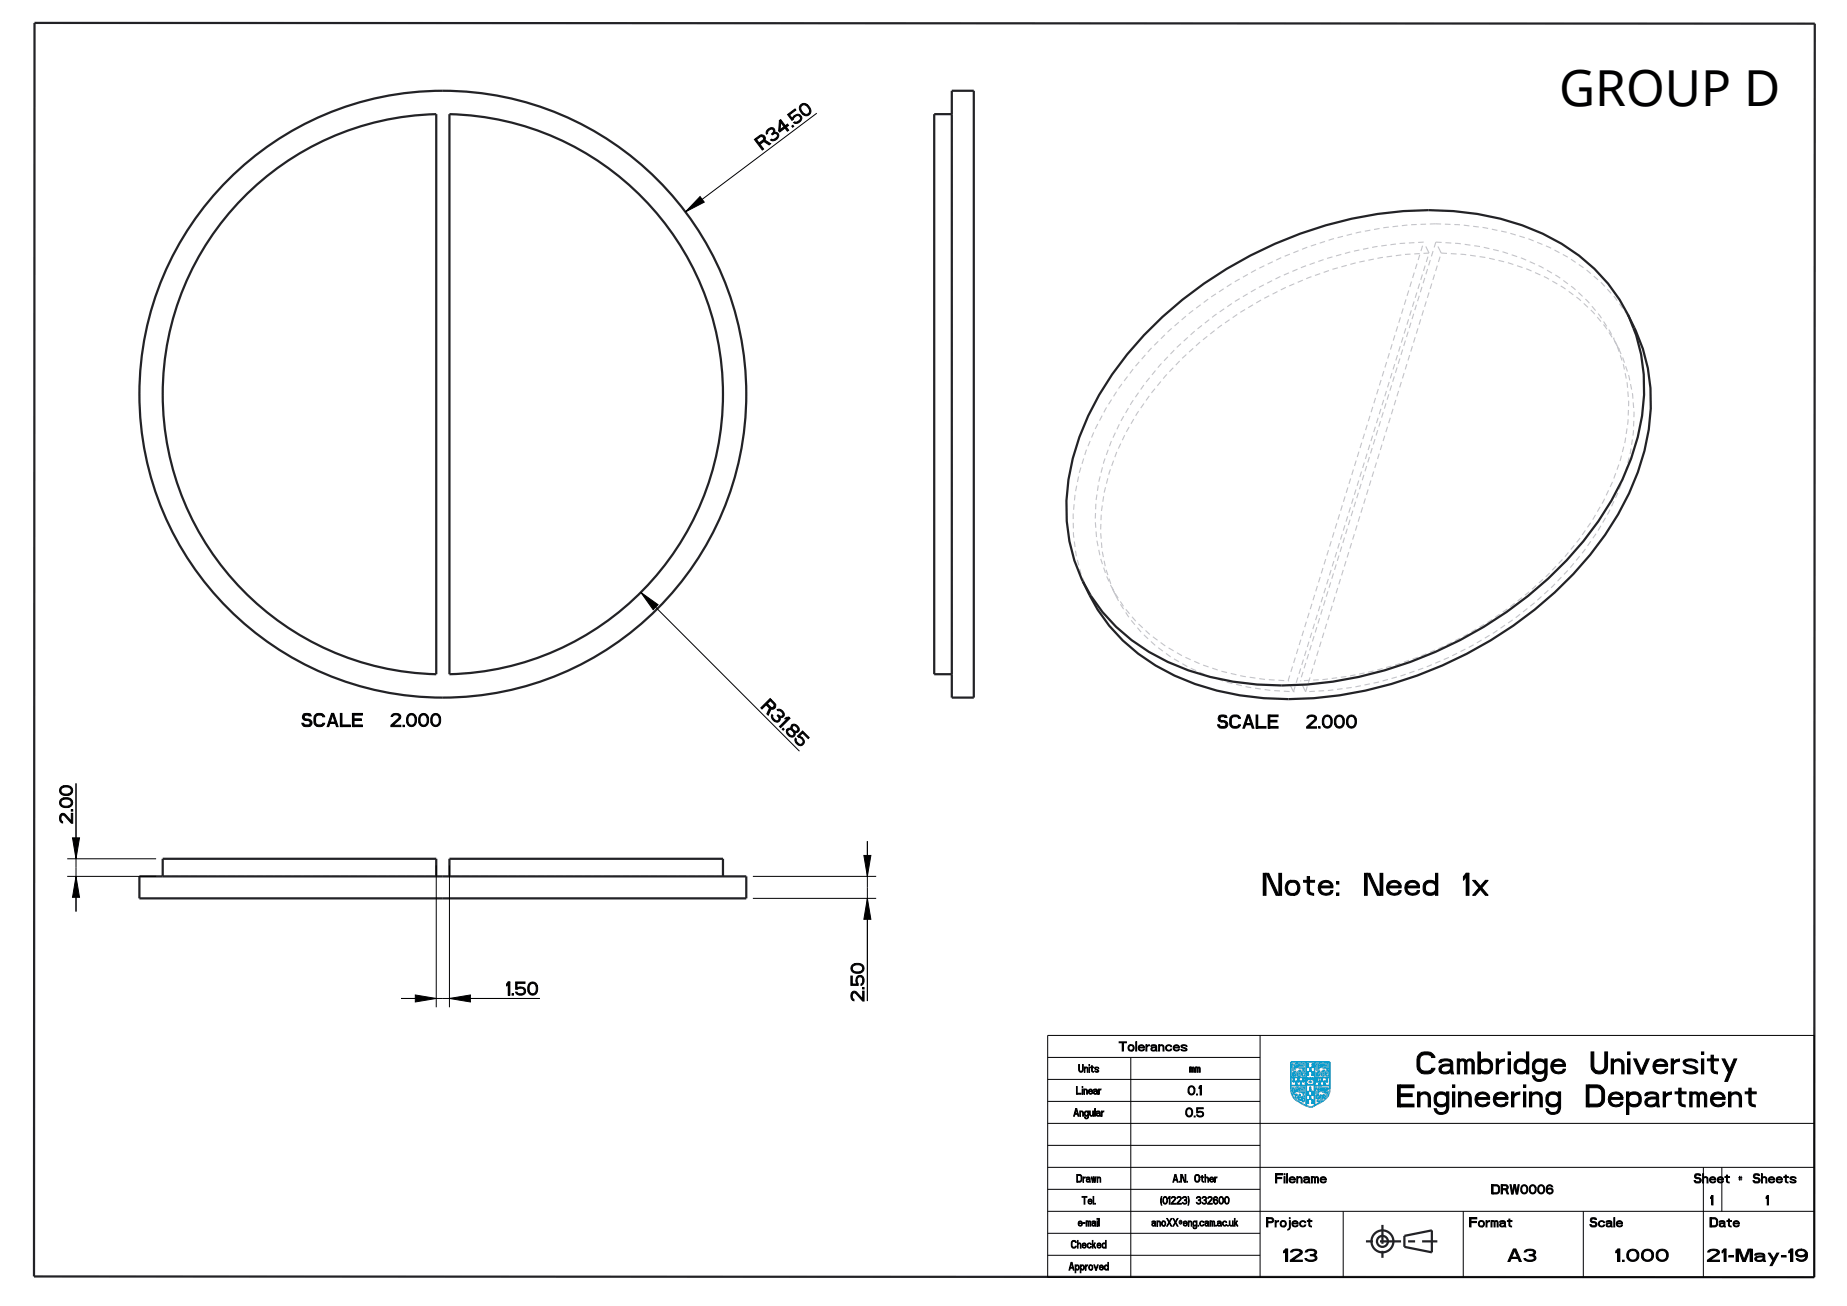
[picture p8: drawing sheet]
<svg xmlns="http://www.w3.org/2000/svg" width="420mm" height="297mm" viewBox="0 0 420 297" stroke-linecap="round" stroke-linejoin="round" font-family="sans-serif">
<defs><g id="words">
<text font-size="11.3" x="354.5" y="24.1">GROUP D</text>
<g font-size="6.5">
<text x="287.3" y="203.6">Note: Need 1x</text>
<text x="320" y="244.2">Cambridge University</text>
<text x="316.1" y="251.7">Engineering Department</text>
</g>
<g font-size="3.9">
<text x="173.3" y="34.1" transform="rotate(-37 173.3 34.1)">R34.50</text>
<text x="173" y="161" transform="rotate(45 173 161)">R31.85</text>
<text x="72.5" y="165.2">SCALE</text>
<text x="89" y="165.2">2.000</text>
<text x="280.7" y="165.6">SCALE</text>
<text x="297.2" y="165.6">2.000</text>
<text x="16.5" y="187.2" transform="rotate(-90 16.5 187.2)">2.00</text>
<text x="115.2" y="226.3">1.50</text>
<text x="196.5" y="227.7" transform="rotate(-90 196.5 227.7)">2.50</text>
</g>
<g font-size="3.6">
<text x="291.7" y="286.9">123</text>
<text x="343.5" y="286.9">A3</text>
<text x="366.6" y="286.9">1.000</text>
<text x="387.2" y="286.9">21-May-19</text>
</g>
<g font-size="2.7">
<text x="254.2" y="239">Tolerances</text>
<text x="269.4" y="249">0.1</text>
<text x="269.4" y="254">0.5</text>
<text x="289.4" y="269">Filename</text>
<text x="385.3" y="269">Sheet</text>
<text x="395.5" y="269"># Sheets</text>
<text x="340.7" y="271.5">DRW0006</text>
<text x="388.6" y="274">1</text>
<text x="401.2" y="274">1</text>
<text x="288" y="279">Project</text>
<text x="334.2" y="279">Format</text>
<text x="361.5" y="279">Scale</text>
<text x="388.8" y="279">Date</text>
</g>
<g font-size="2.3">
<text x="245" y="243.8">Units</text>
<text x="270.7" y="243.8">mm</text>
<text x="244.4" y="248.8">Linear</text>
<text x="243.9" y="253.8">Angular</text>
<text x="245" y="268.8">Drawn</text>
<text x="266.4" y="268.8">A.N. Other</text>
<text x="245.5" y="273.8">Tel.</text>
<text x="264.2" y="273.8">(01223) 332600</text>
<text x="244.4" y="278.8">e-mail</text>
<text x="262.3" y="278.8">anoXX@eng.cam.ac.uk</text>
<text x="243.9" y="283.8">Checked</text>
<text x="243.3" y="288.8">Approved</text>
</g>
</g></defs>
<path d="M310.6 282.3h16.2M314.4 286v-7.4" fill="none" stroke="#222226" stroke-width=".51" stroke-dasharray="1.6 1.6 4.8 1.6" stroke-linecap="butt"/>
<g fill="none" stroke="#222226" stroke-width=".51">
<path d="M7.9 5.2l404.8 .2-.1 285.1-404.9-.2zM102.2 26a63.7 63.7 0 0 1 62.2 63.6 63.7 63.7 0 0 1-62.2 63.7zM216.4 20.6h5v138h-5zM216.4 26h-4v127.3h4M55.1 45.1a63.5 63.5 0 0 1 44.1-19.1v127.3a63.7 63.7 0 0 1-57.5-39.6 63.7 63.7 0 0 1 13.4-68.6zM370.1 71.4a40.3 40.3 0 0 1 3.8 31.1 65.4 65.4 0 0 1-16.1 28.1 92.2 92.2 0 0 1-64.8 28.4 58.5 58.5 0 0 1-30.2-7.7 39.6 39.6 0 0 1-16.6-19.1M370.1 71.4a39.7 39.7 0 0 0-19.3-18.3 63.7 63.7 0 0 0-31.7-5.1 92.3 92.3 0 0 0-62.8 32.6 60.1 60.1 0 0 0-13.3 28.5 38.7 38.7 0 0 0 3.2 23.1M370.1 71.4a39.5 39.5 0 0 1 2.3 28 65.3 65.3 0 0 1-16.2 28.1 92.2 92.2 0 0 1-64.7 28.4 58.5 58.5 0 0 1-30.3-7.7 38.2 38.2 0 0 1-15-16M31.7 199.3h138v5h-138zM37 199.3v-4h62.2v4M102.2 199.3v-4h62.2v4M319.4 281.1l6.2-1.3v5l-6.2-1.3z"/>
<circle cx="100.7" cy="89.6" r="69"/>
<circle cx="314.4" cy="282.3" r="1.25"/>
<circle cx="314.4" cy="282.3" r="2.5"/>
</g>
<g fill="none" stroke="#09c" stroke-width=".38">
<path d="M293.5 246.9h3.5v4.6M293.7 242.4v.1M293.7 242.5h.1M293.7 242.5l.5 1.3M293.8 242.4h-.1M293.9 242v-.1l.2 .2M293.9 242v.3l-.1 .1M293.9 242h.1M293.9 244.2h.1M293.9 244.1h.1M293.9 244.1v.1M293.9 244.7h.1"/>
<path d="M293.9 247.5l-.1 .3 .4 1 .2 .2 .3-.2 .3 .2-.1 .2-.3-.1v.5l.4 .1 .6-.9 .1 .9h-.4l-.1 .4a.56 .56 0 0 0 .7-.1 .56 .56 0 0 0 .1-.7l.3 .4-.3 .6h.2l.1 .3 .2-.3a1.04 1.04 0 0 0-.1-1.3M293.9 247.4v.1M293.9 244.6h.1M293.9 244.6v.1M293.9 244.5v.1M293.9 244.5h.1M293.9 245.9h.5h-.4M294 244.1h-.1M294 244.4l-.1 .1M294 244.1h.2M294 244h.1M294 244v.1"/>
<path d="M294 244.2l.1 .1M294 244.2h.1M294 247.4h-.1M294 247.4h.1M294 244.4h.1M294 244.7h.1M294 247.4l.2 .2M294.1 244.3h.1M294.1 244.3l-.1 .1M294.1 245.7h.2M294.1 244h.1M294.1 244.7h-.1"/>
<path d="M294.1 244.7h.1M294.1 242.1h.1M294.1 242.1l.1 .2M294.2 244l.1 .1M294.2 244.1h.1M294.2 244.6l-.2 .1M294.2 245.2v.9M294.2 247.6h.1M294.2 244.6h.1M294.2 247.6l.1 .2M294.2 243.8h.1M294.2 244.6l-.1 .1"/>
<path d="M294.2 242.3l.1 .1M294.3 243h.1M294.3 244.1h.1M294.3 242.4h.1M294.3 243l.2 .2M294.3 244.6h-.1M294.3 245.7h-.2M294.3 247.8h.1M294.3 242.4v.1M294.3 247.8v.1M294.3 242.8v.2M294.3 244.6h.1"/>
<path d="M294.3 244.5v.1M294.3 242.5h.1M294.3 242.8h.1M294.3 244.5l.1 .1M294.3 244.5h.1M294.3 247.9h.1M294.4 244.6h.1M294.4 242.5v.2M294.4 242.7l-.1 .1M294.4 243.8h-.1M294.4 242.7h.1M294.4 244.6v.1"/>
<path d="M294.4 247.9v.2M294.4 245.8h-.4M294.4 244.1h-.1M294.4 247.6v.2a.38 .38 0 0 1 0 .7v-.3M294.4 248.1v.1M294.4 247.6h.1M294.4 244.7h.1M294.5 247.5l-.1 .1M294.5 243.7l-.2 .1M294.5 244.7h.1M294.5 244l-.2 .1M294.5 243.2h.1"/>
<path d="M294.5 244h.1M294.5 243.6v.1M294.5 247.5h.1M294.5 246.6h.5h-.5M294.6 244.6v.1M294.6 244.7h-.1M294.6 244.6h-.1M294.6 244.6h.1M294.6 243.6h-.1M294.6 242l-.3 .2 .3 .4-.1 .6M294.6 241.9h.1M294.6 244.5v.1"/>
<path d="M294.6 243.6h.1M294.6 244.5h.1M294.6 241.9v.1M294.6 244.4v.1M294.6 241.8l.1 .1M294.6 241.8v.1M294.6 246.5h.3M294.6 244.4h.1M294.6 243.5l.1 .1M294.7 243.6l-.2 .4M294.7 244.3l-.1 .1M294.7 242.2l.2 .2z"/>
<path d="M294.7 242.2h.1M294.7 244.3h.1M294.7 247.3l-.2 .2M294.7 247.6l.2 .2zM294.7 247.6h.1M294.8 245.9v.9M294.8 247.3h-.1M294.8 241.8l.3 .1M294.8 241.8h.1M294.8 244.2l-.1 .1M294.8 247.3h.1M294.8 242.5h.2v.3h-.2z"/>
<path d="M294.8 247.3h.3M294.8 244.1v.1M294.8 248l.3-.1-.1 .4h-.1zM294.9 246.4h-.2M294.9 244.1h-.1M294.9 244.1h.1M295 246.5h-.4M295 244.6h.1M295 242.2l.1-.1-.1 .3zM295 245.9h.5h-.5M295 247.7l.1-.1-.1 .3zM295 244.3h.1"/>
<path d="M295 244.2h.1M295 244.2v.1M295.1 244.2h.2M295.1 244.2h-.1M295.1 241.9h.1M295.1 247.3h.1M295.1 244.3h.1M295.1 244.3l-.1 .3M295.1 245.7h.3M295.2 241.9h.1M295.2 245.7h.2M295.2 241.9l.2 .5"/>
<path d="M295.2 247.6h-.1M295.2 247.3l.2 .2M295.2 245.2v.9M295.2 243.6l-.3 .5M295.3 245.2v.9M295.3 243.6h-.1M295.3 244.2h.1M295.3 242.4l-.1 .2 .2 .3 .7 .1M295.3 245.7h-.1M295.4 242.4h-.1M295.4 247.5h.1M295.4 247.9l-.1 .1a.81 .81 0 0 0 1 .5h.1"/>
<path d="M295.4 244.2h.1M295.4 247.8v.1M295.4 247.5v.1M295.4 244.2v.1M295.4 247.6v.2M295.4 244.3h.1M295.4 245.8h-.3M295.5 243.6h.1M295.5 247.6l.1 .4 .8 .4M295.5 242a.95 .95 0 0 0 .9 1M295.5 243.6l.1 .4M295.5 242h.1"/>
<path d="M295.5 243.5v.1M295.6 244v.1M295.6 243.5h-.1M295.6 244.1l-.1 .2M295.6 246.6l.5-.1-.5 .1M295.6 243.4l-.3 .2M295.6 243.4h.1M295.6 243.4v.1M295.6 246.5h.4h-.4M295.7 246.4h.3M295.7 243.4v.1M295.7 242.2l.6 .3"/>
<path d="M295.7 243.5h.1M295.7 242.2h.1M295.7 242.1v.1M295.7 246.4h.2M295.8 242.1h-.1M295.8 243.5v.1M295.8 247.6v.2l.3 .1a.58 .58 0 0 1 .6 .8M295.8 247.6h.1M295.8 247.6l.6 .2M295.8 245.8v1M295.9 243.8l.1 .2M295.9 243.7v.1"/>
<path d="M295.9 243.7h.1M295.9 243.7l.3 .2M295.9 246.3l-.1 .1M295.9 244.2l-.2 .4a.22 .22 0 0 1-.2 .2 .22 .22 0 0 1-.3-.2h-.2M296 244.2h-.1M296 244v.1M296 244.1v.1M296 244.1h.1M296 244.2l.1 .2M296 244.2h.1M296.1 244.4h.1M296.1 244.4v.3"/>
<path d="M296.1 243h.1M296.1 244.7h.1M296.1 244.2h-.1M296.1 245.9h.5M296.2 245.9h.4M296.2 244.2h.1M296.2 244.2h-.1M296.2 243.9h.1M296.2 243.9l.2 .2-.1 .1M296.2 243h.1M296.2 245.7h.3M296.3 245.7h.2"/>
<path d="M296.3 248.8v.1M296.3 248.9h.1M296.3 244.7h-.1M296.3 242.5h.1M296.3 248.9l.1 .1M296.4 244.7h-.1M296.4 242.5l.2 .2M296.4 248.7l-.1 .1M296.4 248.7h.1M296.4 248.4h.1M296.4 244.6v.1M296.4 245.2v.9"/>
<path d="M296.4 244.6h.1M296.4 248.4l.1 .1M296.4 244.6l.2 .1M296.4 248.7h.2M296.4 248.5h.1M296.4 243h.1M296.5 245.7h-.2M296.5 243h-.2M296.5 247.7l-.1 .1M296.5 241.8h.1M296.5 241.8l-.2 .1-.4-.1-.4 .2M296.5 247.2v.2a.71 .71 0 0 0-1 .2"/>
<path d="M296.5 243.7h.1M296.6 247.2l.1 .3-.2 .2M296.6 247.2h-.1M296.6 241.8a.39 .39 0 0 1-.2 .5 .39 .39 0 0 1-.6-.2M296.6 244.7h.1M296.6 242.7h.1M296.6 245.8h-.4M296.6 247.3h.1M296.6 242.7l.1 .4M296.6 243.7h.1M296.6 243.5v.1M296.6 243.5h.1"/>
<path d="M296.6 243.6v.1M296.6 243.6l.1 .1M296.7 243.7v.9l-.1 .1M296.7 243.5l-.1 .1M296.7 248.7h-.1M296.7 243.2l-.5 .1 .3 .4M296.7 243.1v.1M296.9 245.2h2.1v1.5h-2.1zM297 245.4h.2M297 245.5v1.1M297 241.5v3.5h-3.5M297.1 245.7h.2"/>
<path d="M297.1 245.7h.1M297.1 246.4h.2M297.2 246.4h-.1M297.2 250.8h.4l-.4 .1M297.2 246.4h.1M297.2 244.4l.4 .1-.4-.1M297.2 242.7l.5-.1-.5 .1M297.2 248.9l.5 .1-.5-.1M297.2 246.3l.1 .1M297.2 245.1v.4h.3v-.4h-.2M297.2 246.3v.1M297.3 250.7h.3"/>
<path d="M297.3 244.3h.3M297.3 250.7h.2M297.3 244.3h.2M297.3 242.5h.3M297.3 248.8h.3M297.3 245.7h.1M297.3 242.6h.3M297.3 246.4h.1M297.4 243.7v1M297.4 250.1v1M297.4 248.2l.1 .9M297.5 242.9l-.1-1v1"/>
<path d="M297.5 241.9v1M297.5 248.2v1M297.5 245.4h.3M297.5 250.6h-.2M297.5 244.2h-.2M297.5 242.4h-.1M297.5 248.7h-.1M297.6 250.8h-.4M297.6 244.3l-.4 .1M297.6 242.6h-.3M297.6 248.8h-.3M297.7 246h.5a.27 .27 0 0 1-.2 .2 .27 .27 0 0 1-.3-.2z"/>
<path d="M297.7 249.9l.5-.1-.5 .1M297.7 247.9l.5 .1h-.5M297.7 243.6l.5-.1-.5 .1M297.8 249.7h.3M297.8 247.8h.3M297.8 247.9h.3M297.8 243.4h.3M297.8 245.1h.3v.4h-.3v-.4M297.9 249.7h.1M297.9 243.4h.2M297.9 247.2v1M297.9 249.1v1"/>
<path d="M297.9 251.8v.1M298 251.8h-.1M298 251.8h.1M298 242.8l-.1 1M298 247.7h-.1M298 249.6h-.1M298.1 243.3h-.2M298.1 251.8h-.1M298.1 245.4h.3M298.1 249.8h-.3M298.1 247.9h-.3M298.1 247.9h-.4"/>
<path d="M298.2 243.5h-.4M298.2 248.9l.5 .1-.5-.1M298.2 250.8h.5h-.5M298.3 242.7l.4-.1-.4 .1M298.3 244.4h.4h-.4M298.3 250.7h.3M298.3 248.8h.3M298.4 244.3h.2M298.4 250.6h.2M298.4 242.5h.3M298.4 245.1h.2v.4h-.2v-.4M298.4 242.6h.2"/>
<path d="M298.4 242.4h.2l-.2 .1M298.5 248.2v.9M298.5 250.1v.9M298.5 243.7v1M298.5 248.2v1M298.5 242.9v-1v1M298.5 241.9v1M298.5 250.6h-.1M298.5 248.7h-.1M298.6 246.4l.1 .1M298.6 244.2h-.2M298.6 246.4h.2"/>
<path d="M298.6 246.4h.1M298.6 245.7l.1 .1M298.6 245.7h.1M298.6 245.3h.3M298.7 250.7l-.4 .1h.4M298.7 248.9h-.4M298.7 248.8h-.4M298.7 244.3l-.4 .1M298.7 242.6h-.4M298.7 244.4h-.5M298.7 245.7h.1M298.7 245.7h-.1"/>
<path d="M298.8 246.4l-.1 .1M298.8 245.7h.1M298.8 245.7l-.1 .1M298.9 245.5v1.1M298.9 251.4a5.2 5.2 0 0 0 3.3-2.7l.2-7.2h-8.9v6.1a3.5 3.5 0 0 0 2.4 3.3l2 1M298.9 251.4l-.8 .4M298.9 241.5v3.5h3.5M299.1 247.9h.1M299.1 247.8v.1M299.1 247.9l.4 1 .3-.1 .1 .2-.1 .3h-.6l.2 .2-.2 .3h.5l.7-.9-.1 .8-.2 .1a.55 .55 0 0 0-.5 .8l.1-.1a1.3 1.3 0 0 0 1.1-.7l-.1-.4 .2-.5 .3 .2-.4 .3 .3 .4 .9-1.4-1-.7h1v-.3l-.2 .1a.51 .51 0 0 0-.8-.1 .51 .51 0 0 0 .1 .8l.5 .4-.7-.2M299.1 247.8h.1M299.2 247.4l.3 .1"/>
<path d="M299.2 247.4l.1 .3-.2 .1M299.2 247.4h.1M299.2 242.3l.5 1.5M299.2 242.3l.1 .1M299.2 245.9h.5h-.5M299.3 244.1h.1M299.3 244v.1M299.3 245.7h.3M299.3 244.1l.1 .1M299.3 244.7h.1M299.4 244.5h.1M299.4 244.6l-.1 .1"/>
<path d="M299.4 244.6h.1M299.4 244.1v.1M299.4 244.6v.1M299.4 244.5v.1M299.4 244h-.1M299.4 244.4v.1M299.4 244.7h.1M299.4 245.7h.2M299.4 244l-.1 .1M299.4 244.4h.1M299.4 244.2h.1M299.5 244.6l-.1 .1"/>
<path d="M299.5 247.5h.1M299.5 244.2h.1M299.5 245.2v.9M299.5 244.3l-.1 .1M299.5 244h.1M299.5 244h-.1M299.5 244.6h.1M299.5 244.2v.1M299.5 244.3h.1M299.5 247.5l.1 .2M299.6 244.6h-.1M299.6 245.7h-.2"/>
<path d="M299.6 242v.1M299.6 242l-.3-.1v.5M299.6 244h.1M299.6 248.4h.1M299.6 247.7v.1M299.6 242.1l.2 .3M299.6 244.6h.1M299.6 248.4l.2 .2M299.6 247.8h.1M299.6 247.8l.1 .1M299.6 248.2v.2M299.7 247.9v.2"/>
<path d="M299.7 248.2h-.1M299.7 245.8h-.4M299.7 244.6h-.1M299.7 243h.1M299.7 244h.1M299.7 244.5v.1M299.7 243v.1M299.7 244.5h.1M299.7 247.5l.2 .5-.1 .6M299.7 248.1v.1M299.7 248.1h.1M299.7 243.1l.1 .1"/>
<path d="M299.7 247.5h.1M299.8 244.4v.1M299.8 244.4l-.1 .1M299.8 244.5v.1M299.8 244.5h-.1M299.8 244.5h.1M299.8 243.7l-.1 .1M299.8 242.7l-.1 .3M299.8 242.4v.1M299.8 242.5v.2M299.8 242.7h.1M299.8 243.2h.1"/>
<path d="M299.8 244.6h.1M299.8 244.6l.1 .1M299.8 248.6h.1M299.8 246.5l.5 .1M299.9 242l-.1 .1a.91 .91 0 0 1 0 1.1M299.9 244h-.1M299.9 244.7h.1M299.9 244h.1M299.9 242h.1M299.9 247.3h.1M299.9 247.4l-.2 .1M299.9 246.4h.3"/>
<path d="M299.9 247.3v.1M299.9 244.6v.1M299.9 244.6h.1M300 247.2l.1 .1M300 247.2l-.1 .1M300 244.5l-.1 .1M300 243.5l-.2 .2M300 244.5h.1M300 243.5h.1M300 244.4v.1M300 244.4h.1M300.1 244.4h-.1"/>
<path d="M300.1 247.6l.1 .2zM300.1 247.6h.1M300.1 243.5h-.1M300.1 245.8v1M300.1 244.3v.1M300.1 243.5l-.2 .5M300.1 247.2l.4 .1M300.1 242.1l.2 .2-.2-.2M300.1 247.2h.1M300.1 242.1h.1M300.2 247.9h.2l-.1 .3h-.1zM300.2 246.3h-.2"/>
<path d="M300.2 241.8l-.3 .2M300.2 241.8h.4M300.2 241.8h.1M300.2 242.5l.3-.1-.1 .3-.1 .1zM300.3 246.5h-.4M300.3 244l-.2 .3M300.3 244h.1M300.3 247.6l.2-.1-.2 .3zM300.4 245.8h.4M300.4 242.2l.2-.1-.2 .3zM300.5 245.7h.2M300.5 245.8h.2"/>
<path d="M300.5 244.2v.1M300.5 244.1v.1M300.5 244.1h.1M300.5 247.3h.1M300.5 244.4l-.1 .1 .1 .2 .5-.1M300.5 244.3v.1M300.5 247.3l.2 .5M300.5 244.3h.1M300.6 245.1v1M300.6 241.8h.1M300.6 241.8l.1 .2M300.7 243.6l-.4 .4"/>
<path d="M300.7 247.8l-.1 .2 .2 .4M300.7 245.6h-.2M300.7 243.5v.1M300.7 247.8h.1M300.7 244.1h.1M300.7 244.1h-.2M300.7 242h.1M300.8 242h.1M300.8 242.4l-.1 .1a.75 .75 0 0 0 .9 .5M300.8 244.1v.1M300.8 242.3v.1M300.8 242v.1"/>
<path d="M300.8 245.8h-.4M300.8 242.1h.1M300.8 244.2h.1M300.8 245.8l-.4 .1M300.8 242.2v.1M300.9 248.4h-.1M300.9 242.1v.1M300.9 242.2l.1 .3 .9 .5M300.9 244.2h.1M300.9 243.5v.1M300.9 243.6l.1 .4M300.9 243.6h.1"/>
<path d="M300.9 243.5h.1M300.9 246.6l.5-.1-.5 .1M301 244.2h-.1M301 246.5h.4h-.4M301 244h.1M301 243.4l-.1 .1M301 244.2h.1M301 244v.1M301 244.1v.1M301 243.4h.1M301 244.6h.1M301 246.4h.3"/>
<path d="M301.1 243.4h-.1M301.1 243.4l-.4 .1M301.1 243.4h.1M301.1 246.4h.2M301.2 245.8v1M301.2 242.1l.2 .2M301.2 243.4h.1M301.2 242.1h.1M301.2 243.4v.1M301.2 243.5h.1M301.3 246.3l-.2 .1M301.3 243.7v.1"/>
<path d="M301.3 243.7l.1 .1M301.3 243.7h.1M301.3 243.8h.1M301.3 243.8l.1 .3M301.4 244.2l-.4 .4M301.4 244.2h.1M301.4 243.8h.1M301.4 242.3h.1M301.4 244.3v.1M301.4 244.1v.1M301.4 244.4h.1M301.4 243.8l.4 .2v.2"/>
<path d="M301.4 244.1h.1M301.4 242.3l.1 .1a.62 .62 0 0 1 .6 .7M301.4 244.2v.1M301.5 244.2h-.1M301.5 245.9h.4h-.4M301.5 244.4h.1M301.5 244.4h-.1M301.5 244.5l.1 .2 .2-.1M301.5 244.4v.1M301.6 245.7h.3M301.6 243h.1M301.6 244.1l-.1 .1"/>
<path d="M301.6 244.1l.1 .1M301.6 245.7h.2M301.7 243h.1M301.7 244.2h.1M301.7 243.3h.1M301.7 243.3v.1M301.7 243.2v.1M301.7 243.4l.3 .2M301.7 243.2h.1M301.7 245.2v.9M301.8 244.2h-.1M301.8 245.7h-.2"/>
<path d="M301.8 244.6h.1M301.8 243h.1M301.9 244.6h-.1M301.9 244.6h.2M301.9 245.8h-.4M301.9 241.7l-.1 .2a.65 .65 0 0 0-.9 .2M301.9 241.7l.2 .3-.3 .3-.6-.2M301.9 241.7h.1M302 241.8h.1M302 243.5l.1 .1M302 243.5h.1M302.1 243.5v.1"/>
<path d="M302.1 243.6h-.1M302.1 243.6h.1M302.1 243.2h-.3M302.1 243.6v1M302.1 243.1v.1M302.1 244.6h.1M302.3 246.9h-3.4v4.5M302.4 247.6v.1"/>
<circle cx="294.2" cy="245.3" r=".08"/>
<circle cx="294.8" cy="246" r=".06"/>
<circle cx="294.8" cy="246" r=".08"/>
<circle cx="295.3" cy="245.3" r=".06"/>
<circle cx="295.3" cy="245.3" r=".08"/>
<circle cx="295.8" cy="246" r=".06"/>
<circle cx="295.8" cy="246" r=".08"/>
<circle cx="296.4" cy="245.3" r=".06"/>
<circle cx="296.4" cy="245.3" r=".08"/>
<circle cx="297.4" cy="243.8" r=".06"/>
<circle cx="297.4" cy="250.2" r=".06"/>
<circle cx="297.4" cy="250.2" r=".08"/>
<circle cx="297.4" cy="243.8" r=".08"/>
<circle cx="297.4" cy="242.1" r=".06"/>
<circle cx="297.4" cy="248.3" r=".06"/>
<circle cx="297.4" cy="242.1" r=".08"/>
<circle cx="297.4" cy="248.3" r=".08"/>
<circle cx="297.9" cy="249.2" r=".06"/>
<circle cx="297.9" cy="247.4" r=".06"/>
<circle cx="297.9" cy="247.4" r=".08"/>
<circle cx="297.9" cy="249.3" r=".08"/>
<circle cx="298" cy="243" r=".06"/>
<circle cx="298" cy="243" r=".08"/>
<circle cx="298.5" cy="248.3" r=".06"/>
<circle cx="298.5" cy="250.2" r=".06"/>
<circle cx="298.5" cy="248.3" r=".08"/>
<circle cx="298.5" cy="250.2" r=".08"/>
<circle cx="298.5" cy="243.8" r=".06"/>
<circle cx="298.5" cy="243.8" r=".08"/>
<circle cx="298.5" cy="242.1" r=".06"/>
<circle cx="298.5" cy="242.1" r=".08"/>
<circle cx="299.5" cy="245.3" r=".06"/>
<circle cx="299.5" cy="245.3" r=".08"/>
<circle cx="300.1" cy="245.9" r=".06"/>
<circle cx="300.1" cy="245.4" r=".06"/>
<circle cx="300.1" cy="245.9" r=".08"/>
<circle cx="300.6" cy="245.3" r=".06"/>
<circle cx="300.6" cy="245.3" r=".08"/>
<circle cx="301.2" cy="246" r=".06"/>
<circle cx="301.2" cy="246" r=".08"/>
<circle cx="301.7" cy="245.3" r=".06"/>
<circle cx="301.7" cy="245.3" r=".08"/>
</g>
<g fill="none" stroke="#c2c2cc" stroke-width=".25">
<path d="M212.4 28.1v1.3M212.4 30.2v1.3M212.4 32.3v1.3M212.4 34.5v1.2M212.4 36.6v1.2M212.4 38.7v1.3M214.8 26h-2.4v1.2M216.4 26h.1M216.4 26.8v1.3M216.4 28.9v1.3M216.4 31v1.3M216.4 33.2v1.3"/>
<path d="M216.4 35.3v1.3M216.4 37.4v1.3M216.4 39.5v1.3M212.4 40.8v1.3M212.4 42.9v1.3M212.4 45.1v1.2M212.4 47.2v1.3M212.4 49.3v1.3M212.4 51.4v1.3M212.4 53.6v1.2M212.4 55.7v1.3M212.4 57.8v1.3"/>
<path d="M212.4 59.9v1.3M216.4 41.7v1.2M216.4 43.8v1.3M216.4 45.9v1.3M216.4 48v1.3M216.4 50.2v1.2M216.4 52.3v1.3M216.4 54.4v1.3M216.4 56.5v1.3M216.4 58.6v1.3M289.4 59.5l-1.1 .6M291.3 58.6l-1.1 .5"/>
<path d="M293.3 57.8l-1.2 .5M295.3 57l-1.2 .5M297.3 56.2l-1.2 .5M299 59.7l-1.2 .5M299.3 55.6l-1.2 .4M301 59l-1.2 .5M301.3 54.9l-1.2 .4M303 58.4l-1.2 .4M303.3 54.3l-1.2 .3M305 57.9l-1.2 .3M305.4 53.7l-1.2 .4M307.1 57.3l-1.3 .3"/>
<path d="M307.5 53.2l-1.3 .3M308.3 59.8l-1.2 .3M309.1 56.9l-1.2 .2M309.5 52.7l-1.2 .3M310.3 59.3l-1.2 .3M311.2 56.4l-1.3 .3M311.6 52.3l-1.2 .3M312.4 58.9l-1.2 .3M313.2 56l-1.2 .3M313.7 52l-1.2 .2M314.5 58.5l-1.3 .3M315.3 55.8l-1.2 .1"/>
<path d="M315.8 51.7l-1.3 .1M316.6 58.3l-1.3 .1M317.4 55.5l-1.2 .2M317.9 51.4l-1.2 .2M318.7 58l-1.3 .1M319.5 55.3l-1.2 .1M320 51.2l-1.2 .1M320.7 57.8l-1.2 .1M321.6 55.2l-1.2 .1M322.2 51.1h-1.3M322.2 59.9l-.3 1.3M322.9 57.7h-1.3"/>
<path d="M322.9 57.9l-.4 1.2M323.5 55.9l-.4 1.2M323.7 55.1h.1M323.7 55.1h-1.2M324.2 56.1l.8 1.4M324.3 51h-1.3M324.7 58.4l-.4 1.2M325 57.5h.1M325 57.5l-1.3 .1M325.1 50.9h2.6M325.2 59.1l-.3 1.2M325.9 57.1l-.4 1.2"/>
<path d="M327 56.1l.7 1.4M327.5 58.4l-.4 1.2M327.7 57.5h.1M327.7 57.5l1.3 .1M327.8 55.1h-1.3l-.4 1.2M328.6 51h1.2M328.7 55.2l1.3 .1M329.9 57.7l1.3 .1M330.7 51.1h1.3M330.9 55.3l1.3 .1M332.1 57.8l1.3 .1M332.9 51.2l1.2 .2"/>
<path d="M333.1 55.6l1.3 .2M334.3 58.1l1.3 .1M335 51.5l1.3 .1M335.2 55.9l1.3 .2M336.5 58.4l1.3 .2M337.1 51.7l1.3 .3M337.4 56.2l1.3 .3M338.6 58.7l1.3 .3M339.2 52.1l1.3 .3M339.5 56.7l1.3 .3M340.8 59.2l1.2 .3M341.3 52.6l1.3 .2"/>
<path d="M341.7 57.3l1.2 .4M342.9 59.7l1.2 .5M343.4 53.1l1.3 .3M343.8 57.9l1.2 .5M345.5 53.7l1.2 .4M345.8 58.6l1.2 .5M347.6 54.3l1.2 .5M347.8 59.5l1.2 .5M349.5 55.1l1.2 .5M351.5 55.9l1.2 .6M353.5 56.9l1.1 .6M355.4 57.9l1.1 .6"/>
<path d="M357.2 58.9l1.1 .8M212.4 62v1.3M212.4 64.2v1.2M212.4 66.3v1.3M212.4 68.4v1.3M212.4 70.5v1.3M212.4 72.7v1.2M212.4 74.8v1.3M212.4 76.9v1.3M212.4 79v1.3M216.4 60.8v1.2M216.4 62.9v1.3"/>
<path d="M216.4 65v1.3M216.4 67.1v1.3M216.4 69.3v1.2M216.4 71.4v1.3M216.4 73.5v1.3M216.4 75.6v1.3M216.4 77.8v1.2M216.4 79.9v1.3M261.9 79.1l-.9 1M263.4 77.6l-.9 .9M264.9 76.1l-.9 .9M266.4 74.7l-.9 .8"/>
<path d="M267 79.6l-.8 .9M268.1 73.3l-1 .8M268.5 78.1l-.9 .9M269.7 71.9l-1 .8M270.1 76.7l-.9 .9M271.3 79.2l-.9 .9M271.3 70.6l-1 .7M271.7 75.3l-1 .9M272.9 77.8l-1 .8M273 69.3l-1 .8M273.3 74l-1 .8M274.5 76.5l-1 .8"/>
<path d="M274.7 68l-1 .8M275 72.7l-1 .8M276.2 75.2l-1 .8M276.5 66.8l-1.1 .7M276.6 71.4l-1 .8M277.9 73.9l-1 .8M278.3 65.7l-1.1 .7M278.4 70.2l-1.1 .7M279.6 72.7l-1 .7M280.1 64.5l-1.1 .7M280.1 69l-1 .7M281.3 71.5l-1 .7"/>
<path d="M281.9 63.4l-1.1 .7M281.9 67.9l-1.1 .7M283.1 70.4l-1.1 .6M283.7 66.8l-1.1 .7M283.7 62.4l-1.1 .6M284.9 69.3l-1.1 .7M285.5 65.8l-1.1 .6M285.6 61.4l-1.1 .6M286.8 68.2l-1.1 .7M287.4 64.8l-1.1 .5M287.5 60.4l-1.1 .6M288.6 67.3l-1.1 .5"/>
<path d="M289.3 63.8l-1.2 .6M290.5 66.3l-1.1 .6M291.2 62.9l-1.2 .5M292.4 65.4l-1.1 .5M293.1 62.1l-1.2 .4M294.3 64.5l-1.1 .5M295 61.2l-1.1 .5M296.3 63.7l-1.2 .5M297 60.4l-1.2 .5M298.2 62.9l-1.2 .5M300.2 62.2l-1.2 .4M302.2 61.5l-1.2 .4"/>
<path d="M303 61.2h.1M304.2 60.9l-1.2 .3M306.2 60.3l-1.2 .4M316.6 78.3l-.4 1.2M317.2 76.2l-.4 1.3M317.8 74.2l-.4 1.2M318.4 78.7l-.4 1.2M318.5 72.2l-.4 1.2M319 79.5l-.4 1.2M319 76.7l-.3 1.2M319.1 70.1l-.4 1.3M319.6 77.5l-.4 1.2"/>
<path d="M319.7 74.7l-.4 1.2M319.7 68.1l-.4 1.2M320.2 75.4l-.4 1.2M320.3 72.6l-.4 1.2M320.3 66.1l-.3 1.2M320.8 73.4l-.3 1.2M320.9 70.6l-.3 1.2M321 64l-.4 1.2M321.2 78.7l-.4 1.2M321.5 71.3l-.4 1.3M321.6 68.5l-.4 1.3M321.6 62l-.4 1.2"/>
<path d="M321.8 76.7l-.4 1.2M322.1 69.3l-.4 1.2M322.2 66.5l-.4 1.2M322.4 74.7l-.3 1.2M322.7 67.3l-.3 1.2M322.8 64.5l-.4 1.2M323.1 72.6l-.4 1.2M323.4 65.2l-.4 1.3M323.4 62.4l-.3 1.3M323.7 70.6l-.4 1.2M324 63.2l-.4 1.2M324.1 60.4l-.4 1.2"/>
<path d="M324.3 68.5l-.4 1.3M324.6 61.2l-.4 1.2M325 66.5l-.4 1.2M325.6 64.5l-.4 1.2M326.2 62.4l-.4 1.3M326.8 60.4l-.3 1.2M345 60.4l1.2 .4M347.1 61.1l1.2 .5M349.1 62l1.2 .5M349.9 60.4l1.1 .6M351.1 62.9l1.1 .6M351.8 61.4l1.1 .7"/>
<path d="M353 63.9l1.1 .7M353.7 62.5l1.1 .8M354.9 65l1.1 .7M355.5 63.8l1 .8M356.7 66.3l1.1 .7M357.3 65.1l1 .8M358.5 67.6l1 .8M358.9 66.5l1 .9M359 60.2l1.1 .7M360.1 69l1 .9M360.5 68l.9 1M360.8 61.4l1 .8"/>
<path d="M361.7 70.5l.9 .9M362 69.6l.8 1M362.4 62.8l1 .8M363.2 72.1l.9 1M363.4 71.3l.8 1.1M364 64.2l.9 .9M364.6 73.8l.8 1.1M364.6 73.1l.8 1.1M365.5 65.8l.9 .9M365.8 75l.7 1.1M365.9 75.6l.7 1.1M366.9 76.9h.1"/>
<path d="M366.9 76.9l.5 1.1M367 67.4l.7 1M367.1 77.4l.6 1.2M367.4 77.9l.7 1.5M367.8 78.8l.4 1.2M368.1 79.4h.1M368.1 79.4l.5 1.1M368.2 69.1l.8 1M369.5 70.8l.7 1.1M370.6 72.7l.6 1.1M212.4 81.2v1.2M212.4 83.3v1.2"/>
<path d="M212.4 85.4v1.3M212.4 87.5v1.3M212.4 89.6v1.3M212.4 91.8v1.2M212.4 93.9v1.3M212.4 96v1.3M212.4 98.1v1.3M216.4 82v1.3M216.4 84.1v1.3M216.4 86.2v1.3M216.4 88.4v1.2M216.4 90.5v1.3"/>
<path d="M216.4 92.6v1.3M216.4 94.7v1.3M216.4 96.9v1.2M216.4 99v1.3M248.7 98.3l-.5 1.2M249.6 96.4l-.6 1.1M250.6 94.5l-.6 1.2M251.6 92.7l-.6 1.1M252.8 90.9l-.7 1M253.6 98.4l-.5 1.1M253.9 89.1l-.7 1M254.5 96.5l-.5 1.1"/>
<path d="M255.1 87.3l-.7 1M255.5 94.6l-.6 1.1M255.7 99l-.5 1.1M256.4 85.6l-.8 1M256.6 92.8l-.6 1.1M256.8 97.1l-.7 1.1M257.7 83.9l-.8 1M257.7 91l-.7 1.1M257.8 95.3l-.6 1.1M258.9 89.3l-.7 1M258.9 93.5l-.7 1.1M259.1 82.3l-.9 1"/>
<path d="M260.1 87.6l-.7 1M260.1 91.8l-.7 1M260.5 80.7l-.9 1M261.3 90l-.7 1.1M261.4 85.9l-.8 1M262.6 88.4l-.8 1M262.8 84.3l-.8 .9M264 86.8l-.8 .9M264.1 82.7l-.8 .9M265.3 85.1l-.8 1M265.6 81.1l-.9 1M266.8 83.6l-.9 .9"/>
<path d="M268.2 82.1l-.8 .9M269.8 80.6l-1 .9M310.3 98.6l-.4 1.3M310.9 96.6l-.4 1.2M311.5 94.6l-.3 1.2M312.1 99.1l-.4 1.2M312.2 92.5l-.4 1.2M312.7 99.9l-.4 1.2M312.8 97l-.4 1.3M312.8 90.5l-.4 1.2M313.3 97.8l-.4 1.2M313.4 95l-.4 1.2"/>
<path d="M313.4 88.5l-.4 1.2M313.9 95.8l-.4 1.2M314 93l-.4 1.2M314 86.4l-.3 1.2M314.5 93.7l-.3 1.3M314.6 90.9l-.3 1.3M314.7 84.4l-.4 1.2M314.9 99.1l-.4 1.2M315.2 91.7l-.4 1.2M315.3 88.9l-.4 1.2M315.3 82.3l-.4 1.3M315.5 97l-.4 1.3"/>
<path d="M315.8 89.7l-.4 1.2M315.9 86.9l-.4 1.2M315.9 80.3l-.3 1.2M316.1 95l-.3 1.2M316.4 87.6l-.3 1.3M316.5 84.8l-.4 1.3M316.8 93l-.4 1.2M317.1 85.6l-.4 1.2M317.2 82.8l-.4 1.2M317.4 90.9l-.4 1.3M317.7 83.6l-.4 1.2M317.8 80.8l-.4 1.2"/>
<path d="M318 88.9l-.3 1.2M318.3 81.5l-.4 1.2M318.7 86.9l-.4 1.2M319.3 84.8l-.4 1.3M319.9 82.8l-.4 1.2M320.5 80.8l-.3 1.2M368.4 80.8l.4 1.2M369 81.3l.4 1.2M369.1 82.8l.3 1.2M369.6 84.9l.2 1.2M369.7 83.3l.4 1.2M369.7 99.5l-.3 1.3"/>
<path d="M370 86.9l.1 1.3M370 97.4l-.2 1.3M370.2 89l.1 1.3M370.2 95.3l-.1 1.3M370.3 93.2v1.3M370.3 91.1v1.3M370.3 85.3l.3 1.2M370.8 87.3l.2 1.3M371.2 89.4l.1 1.3M371.2 99.9l-.2 1.3M371.4 91.5l.1 1.3M371.4 97.8l-.1 1.3"/>
<path d="M371.5 95.7v1.3M371.6 93.6l-.1 1.3M212.4 100.3v1.2M212.4 102.4v1.3M212.4 104.5v1.3M212.4 106.6v1.3M212.4 108.7v1.3M212.4 110.9v1.2M212.4 113v1.3M212.4 115.1v1.3M212.4 117.2v1.3M212.4 119.4v1.2"/>
<path d="M216.4 101.1v1.3M216.4 103.2v1.3M216.4 105.4v1.2M216.4 107.5v1.3M216.4 109.6v1.3M216.4 111.7v1.3M216.4 113.8v1.3M216.4 116v1.2M216.4 118.1v1.3M244 116.8v1.2M244.1 118.9v1.3M244.3 114.7l-.2 1.2"/>
<path d="M244.5 112.5l-.2 1.3M244.8 110.4l-.2 1.3M245.3 108.4l-.3 1.2M245.8 106.3l-.4 1.2M246.4 104.3l-.4 1.2M247.1 102.3l-.4 1.2M247.9 100.3l-.5 1.2M249.1 118.8l.1 1.2M249.1 116.7v1.2M249.2 114.6l-.1 1.2M249.4 112.5l-.1 1.2M249.7 110.4l-.1 1.2"/>
<path d="M250.2 108.3l-.3 1.2M250.3 119.1v1.3M250.4 117v1.3M250.7 115l-.2 1.2M250.7 106.3l-.3 1.2M251 112.9l-.2 1.2M251.3 104.3l-.4 1.2M251.4 110.8l-.3 1.2M251.9 108.8l-.3 1.2M252 102.3l-.4 1.2M252.5 106.7l-.4 1.2M252.7 100.3l-.4 1.2"/>
<path d="M253.2 104.8l-.4 1.1M254 102.8l-.5 1.2M254.9 100.9l-.6 1.1M304 119l-.4 1.2M304.6 117l-.4 1.2M305.2 114.9l-.3 1.2M305.8 119.4l-.3 1.3M305.9 112.9l-.4 1.2M306.5 117.4l-.4 1.2M306.5 110.9l-.4 1.2M307 118.2l-.4 1.2M307.1 115.4l-.4 1.2"/>
<path d="M307.1 108.8l-.3 1.2M307.6 116.1l-.4 1.3M307.7 113.3l-.4 1.3M307.8 106.8l-.4 1.2M308.3 114.1l-.4 1.2M308.3 111.3l-.3 1.2M308.4 104.7l-.4 1.3M308.6 119.4l-.4 1.3M308.9 112.1l-.4 1.2M309 109.3l-.4 1.2M309 102.7l-.4 1.2M309.2 117.4l-.4 1.2"/>
<path d="M309.5 110l-.4 1.3M309.6 107.2l-.4 1.3M309.6 100.7l-.3 1.2M309.9 115.4l-.4 1.2M310.1 108l-.3 1.2M310.2 105.2l-.3 1.2M310.5 113.3l-.4 1.3M310.8 106l-.4 1.2M310.9 103.2l-.4 1.2M311.1 111.3l-.4 1.2M311.4 103.9l-.4 1.2M311.5 101.1l-.4 1.2"/>
<path d="M311.7 109.3l-.3 1.2M312 101.9l-.3 1.2M312.4 107.2l-.4 1.3M313 105.2l-.4 1.2M313.6 103.2l-.3 1.2M314.3 101.1l-.4 1.2M361.7 118.9l-.7 1M362.8 117.1l-.6 1.1M363.9 115.3l-.7 1.1M364 119.6l-.6 1.1M364.9 113.4l-.6 1.1M365.1 117.7l-.6 1.1"/>
<path d="M365.8 111.5l-.6 1.2M366.1 115.9l-.6 1.1M366.7 109.6l-.6 1.1M367 114l-.5 1.1M367.4 107.6l-.4 1.2M367.9 112.1l-.5 1.1M368.1 105.6l-.4 1.2M368.6 110.1l-.4 1.2M368.7 103.6l-.3 1.2M369.2 101.6l-.3 1.2M369.3 108.1l-.4 1.2M369.9 106.1l-.3 1.2"/>
<path d="M370.5 104.1l-.4 1.2M370.9 102l-.2 1.2M212.4 121.5v1.3M212.4 123.6v1.3M212.4 125.7v1.3M212.4 127.9v1.2M212.4 130v1.2M212.4 132.1v1.3M212.4 134.2v1.3M212.4 136.3v1.3M212.4 138.5v1.2M216.4 120.2v1.3"/>
<path d="M216.4 122.3v1.3M216.4 124.5v1.2M216.4 126.6v1.3M216.4 128.7v1.3M216.4 130.8v1.3M216.4 132.9v1.3M216.4 135.1v1.2M216.4 137.2v1.3M216.4 139.3v1.3M244.1 121l.1 1.3M244.3 123.1l.2 1.3M244.6 125.2l.2 1.3"/>
<path d="M245 127.3l.3 1.3M245.5 129.4l.3 1.2M246.2 131.4l.4 1.2M246.9 133.4l.5 1.2M249.2 120.9l.1 1.2M249.4 123l.3 1.2M249.9 125l.2 1.3M250.3 121.3l.1 1.2M250.3 127.1l.4 1.2M250.5 123.4l.1 1.2M250.7 125.5l.2 1.2M251 129.1l.4 1.2"/>
<path d="M251.1 127.5l.2 1.3M251.5 129.6l.4 1.2M251.7 131.1l.5 1.1M252.2 131.6l.4 1.2M252.5 133l.6 1.2M252.9 133.6l.5 1.1M253 134l1.4 2.7M253.6 134.9l.7 1.1M254.8 136.8l.7 1.1M254.8 137.4l.7 1.1M256 139.3l.7 1.1M256 138.6l.9 1"/>
<path d="M297.7 139.4l-.4 1.2M298.3 137.3l-.4 1.2M298.9 135.3l-.3 1.2M299.5 139.8l-.3 1.2M299.6 133.2l-.4 1.3M300.2 137.8l-.4 1.2M300.2 131.2l-.4 1.2M300.7 138.5l-.4 1.3M300.8 135.7l-.4 1.3M300.8 129.2l-.3 1.2M301.3 136.5l-.3 1.2M301.4 133.7l-.4 1.2"/>
<path d="M301.5 127.1l-.4 1.3M302 134.5l-.4 1.2M302.1 131.7l-.4 1.2M302.1 125.1l-.4 1.2M302.3 139.8l-.4 1.2M302.6 132.4l-.4 1.3M302.7 129.6l-.4 1.2M302.7 123.1l-.4 1.2M302.9 137.8l-.3 1.2M303.2 130.4l-.4 1.2M303.3 127.6l-.4 1.2M303.4 121l-.4 1.3"/>
<path d="M303.6 135.7l-.4 1.3M303.8 128.4l-.3 1.2M303.9 125.6l-.3 1.2M304.2 133.7l-.4 1.2M304.5 126.3l-.4 1.2M304.6 123.5l-.4 1.2M304.8 131.7l-.4 1.2M305.1 124.3l-.4 1.2M305.2 121.5l-.4 1.2M305.4 129.6l-.3 1.2M305.7 122.3l-.3 1.2M306.1 127.6l-.4 1.2"/>
<path d="M306.4 120.2l-.4 1.2M306.7 125.6l-.4 1.2M307.3 123.5l-.3 1.2M308 121.5l-.4 1.2M341 139.7l-1 .7M342.8 138.5l-1.1 .7M344.4 137.2l-1 .8M345.7 139.7l-1 .8M346.1 135.9l-1 .8M347.3 138.4l-1 .8M347.7 134.6l-.9 .8M349 137.1l-1 .8"/>
<path d="M349.3 133.2l-.9 .8M350.5 135.6l-.9 .9M350.9 131.7l-1 .9M352.1 134.2l-1 .9M352.4 130.3l-.9 .9M353.6 132.8l-.9 .9M353.8 128.8l-.8 .9M355.1 131.2l-.9 1M355.3 127.2l-.9 .9M356.5 129.7l-.9 .9M356.7 125.6l-.8 1M357.9 128.1l-.8 1"/>
<path d="M358 124l-.8 1M359.2 126.5l-.8 1M359.3 122.3l-.8 1M360.5 120.6l-.7 1.1M360.5 124.8l-.8 1M361.7 123.1l-.7 1M362.9 121.4l-.7 1M212.4 140.6v1.3M212.4 142.7v1.3M212.4 144.8v1.3M212.4 147v1.2M212.4 149.1v1.3"/>
<path d="M212.4 151.2v1.3M212.4 153.3h.1M212.4 153.3h2.4M216.4 141.4v1.3M216.4 143.6v1.2M216.4 145.7v1.3M216.4 147.8v1.3M216.4 149.9v1.3M216.4 152.1v1.2M257.2 141.1l.9 1M257.4 140.3l.9 1M258.6 142.7l.9 1.1"/>
<path d="M258.9 141.9l1 .9M260.1 144.4l1 .9M260.5 143.4l1 .9M261.7 145.9l1 .9M262.2 144.8l1 .8M263.4 147.3l1 .8M263.9 146.1l1.1 .8M265.1 148.6l1.1 .8M265.7 147.3l1.2 .7M267 149.8l1.1 .7M267.6 148.4l1.2 .7M268.9 150.9l1.1 .7"/>
<path d="M269.6 149.5l1.2 .5M270.8 152l1.2 .5M271.6 150.4l1.2 .5M272.8 152.9l1.2 .5M273.6 151.3l1.2 .4M274.8 153.7l1.2 .5M275.7 151.9l1.2 .5M276.9 154.4l1.2 .5M277.7 152.6l1.3 .3M279 155.1l1.2 .3M279.9 153.1l1.3 .3M281.1 155.6l1.3 .3"/>
<path d="M282 153.6l1.3 .3M283.2 156.1l1.3 .3M284.2 154l1.3 .2M285.4 156.5l1.3 .2M286.3 154.3l1.4 .2M287.6 156.8l1.3 .2M288.5 154.6h1.3M289.7 157.1h1.4M290.7 154.7l1.3 .1M291.9 157.2l1.4 .1M292.9 154.8h.1M293.3 153.6l-.4 1.2"/>
<path d="M293.4 155.8l.7 1.5M293.9 151.6l-.4 1.2M294.1 157.3h.1M294.5 156.1l-.4 1.2M294.5 149.5l-.3 1.3M295.1 154.1l-.3 1.2M295.2 147.5l-.4 1.2M295.7 154.8h.1M295.8 152l-.4 1.2M295.8 145.5l-.4 1.2M296.2 155.8l.7 1.5 .4-1.2M296.3 152.8l-.4 1.2"/>
<path d="M296.4 150l-.4 1.2M296.4 143.4l-.3 1.2M296.9 150.8l-.4 1.2M297 148l-.4 1.2M297.1 141.4l-.4 1.2M297.6 148.7l-.4 1.2M297.7 145.9l-.4 1.2M297.8 154.7l-1.3 .1M297.9 154.1l-.4 1.2M298.2 146.7l-.4 1.2M298.3 143.9l-.4 1.2M298.5 152l-.4 1.2"/>
<path d="M298.8 144.7l-.4 1.2M298.9 141.8l-.4 1.3M299 157.2l-1.3 .1M299.2 150l-.4 1.2M299.4 142.6l-.3 1.2M299.8 148l-.4 1.2M299.9 154.6l-1.3 .1M300.1 140.6l-.4 1.2M300.4 145.9l-.4 1.2M301 143.9l-.3 1.2M301.1 157.1h-1.3M301.7 141.8l-.4 1.3"/>
<path d="M302 154.4l-1.3 .1M303.2 156.9l-1.3 .1M304.1 154.1l-1.3 .2M305.3 156.6l-1.3 .2M306.2 153.8l-1.3 .2M307.4 156.3l-1.3 .2M308.2 153.5l-1.2 .2M309.5 155.9l-1.3 .3M310.3 153l-1.2 .3M311.5 155.5l-1.2 .3M312.4 152.6l-1.3 .3M313.6 155.1l-1.3 .3"/>
<path d="M314.4 152l-1.2 .4M315.6 154.5l-1.2 .4M316.4 151.5l-1.2 .3M317.6 154l-1.2 .3M318.4 150.9l-1.2 .3M319.7 153.3l-1.2 .4M320.4 150.2l-1.2 .4M321.6 152.6l-1.1 .5M322.4 149.5l-1.2 .4M323.6 151.9l-1.2 .5M324.4 148.7l-1.2 .5M325.6 151.2l-1.2 .5"/>
<path d="M326.3 147.8l-1.2 .5M327.5 150.3l-1.1 .5M328.2 147l-1.1 .5M329.5 149.5l-1.2 .5M330.1 146.1l-1.1 .5M331.4 148.6l-1.2 .5M332 145.1l-1.1 .6M333.2 147.6l-1.1 .6M333.9 144.1l-1.1 .6M335.1 146.6l-1.1 .6M335.7 143.1l-1.1 .6M336.9 145.6l-1.1 .6"/>
<path d="M337.5 142l-1.1 .6M338.7 144.5l-1.1 .6M339.3 140.9l-1.1 .7M340.5 143.3l-1 .7M342.2 142.2l-1 .7M344 141l-1.1 .7M37 199.3h1.3M39.1 199.3h1.3M41.3 199.3h1.3M43.4 199.3h1.3M45.6 199.3h1.3M47.7 199.3h1.3"/>
<path d="M49.9 199.3h1.3M52 199.3h1.3M54.2 199.3h1.2M56.3 199.3h1.3M58.4 199.3h1.3M60.6 199.3h1.3M62.7 199.3h1.3M64.9 199.3h1.3M67 199.3h1.3M69.2 199.3h1.3M71.3 199.3h1.3M73.5 199.3h1.3"/>
<path d="M75.6 199.3h1.3M77.8 199.3h1.2M79.9 199.3h1.3M82 199.3h1.3M84.2 199.3h1.3M86.3 199.3h1.3M88.5 199.3h1.3M90.6 199.3h1.3M92.8 199.3h1.3M94.9 199.3h1.3M97.1 199.3h1.2M99.2 199.3h.1"/>
<path d="M102.2 199.3h.1M103.1 199.3h1.2M105.2 199.3h1.3M107.3 199.3h1.3M109.5 199.3h1.3M111.6 199.3h1.3M113.8 199.3h1.3M115.9 199.3h1.3M118.1 199.3h1.3M120.2 199.3h1.3M122.4 199.3h1.2M124.5 199.3h1.3"/>
<path d="M126.7 199.3h1.2M128.8 199.3h1.3M130.9 199.3h1.3M133.1 199.3h1.3M135.2 199.3h1.3M137.4 199.3h1.3M139.5 199.3h1.3M141.7 199.3h1.3M143.8 199.3h1.3M146 199.3h1.2M148.1 199.3h1.3M150.2 199.3h1.3"/>
<path d="M152.4 199.3h1.3M154.5 199.3h1.3M156.7 199.3h1.3M158.8 199.3h1.3M161 199.3h1.3M163.1 199.3h1.3"/>
</g>
<g fill="#000">
<path d="M159.2 44.7l.9 1.3-4.2 2.2zM145.7 134.7l3.9 2.8-1.1 1.1zM69.6 163.5a1.01 1.01 0 0 1 1.3 1.2 1.27 1.27 0 0 1-2.3-.2h.5v.2l.4 .2h.6l.4-.2v-.6l-.4-.3h-.5zM69 162.4l.6-.2a.87 .87 0 0 1 1.2 .6h-.5l-.3-.2-.6 .1-.2 .4 .4 .4v.3a.84 .84 0 0 1-.8-.5 .84 .84 0 0 1 .2-.9zM71.8 162.5a1.25 1.25 0 0 1 2 .5h-.4a.9 .9 0 0 0-.9-.4 .9 .9 0 0 0-.7 .7v.9a.65 .65 0 0 0 .6 .7l.7-.1 .3-.3h.4a1.28 1.28 0 0 1-1.3 .8 1.28 1.28 0 0 1-1.1-1.1l.1-1.3zM277.8 163.9a1.01 1.01 0 0 1 1.3 1.2 1.27 1.27 0 0 1-2.2-.3h.4l.1 .3 .3 .1h.7l.3-.2v-.6l-.4-.2h-.5zM277.3 162.7l.5-.1a.87 .87 0 0 1 1.2 .6h-.5l-.2-.2h-.7l-.2 .5 .4 .4v.3a.84 .84 0 0 1-.8-.5 .84 .84 0 0 1 .3-1zM280 162.9a1.25 1.25 0 0 1 2.1 .5h-.5a.9 .9 0 0 0-.9-.4 .9 .9 0 0 0-.7 .6v1a.65 .65 0 0 0 .6 .6l.8-.1 .2-.3h.5a1.28 1.28 0 0 1-1.3 .8 1.28 1.28 0 0 1-1.2-1l.1-1.4zM16.5 190.5h1.6l-.8 4.8zM17.3 199.3l.8 4.8h-1.6zM196.4 194.5h1.6l-.8 4.8zM197.2 204.3l.8 4.8h-1.6z"/>
<path d="M94.4 226.3l4.8 .8-4.8 .8zM102.2 227.1l4.8-.8v1.6zM264.1 272.1h.1l-.2 .9 .2 1.1a2.38 2.38 0 0 1-.1-2zM339.5 269.4l1.1 .1 .4 .4v1.2l-.4 .4h-1.1v-.2l1-.1 .2-.4-.1-1-1.1-.1zM351.8 270.4a.75 .75 0 0 1 1.2-.1 .75 .75 0 0 1-.2 1.2h-.4v-.2a.49 .49 0 0 0 .5-.6 .49 .49 0 0 0-.8-.3l-.2 .5h-.3zM351.9 269.6a.74 .74 0 0 1 1.2 .3h-.3a.62 .62 0 0 0-.8-.1 .62 .62 0 0 0-.2 .8l.2 .6 .4 .1v.2a1.13 1.13 0 0 1-.5-1.9z"/>
</g>
<g fill="none" stroke="#000" stroke-width=".23">
<path d="M185.7 25.7l-29.8 22.5M159.2 44.7l.9 1.3-4.2 2.2zM145.7 134.7l3.9 2.8-1.1 1.1zM145.7 134.7l36.1 36.1M17.3 178.2v29.1M69 162.4l.6-.2a.87 .87 0 0 1 1.2 .6h-.5l-.3-.2-.6 .1-.2 .4 .4 .4v.3a.84 .84 0 0 1-.8-.5 .84 .84 0 0 1 .2-.9zM69.6 163.5a1.01 1.01 0 0 1 1.3 1.2 1.27 1.27 0 0 1-2.3-.2h.5v.2l.4 .2h.6l.4-.2v-.6l-.4-.3h-.5zM71.8 162.5a1.25 1.25 0 0 1 2 .5h-.4a.9 .9 0 0 0-.9-.4 .9 .9 0 0 0-.7 .7v.9a.65 .65 0 0 0 .6 .7l.7-.1 .3-.3h.4a1.28 1.28 0 0 1-1.3 .8 1.28 1.28 0 0 1-1.1-1.1l.1-1.3zM277.3 162.7l.5-.1a.87 .87 0 0 1 1.2 .6h-.5l-.2-.2h-.7l-.2 .5 .4 .4v.3a.84 .84 0 0 1-.8-.5 .84 .84 0 0 1 .3-1zM277.8 163.9a1.01 1.01 0 0 1 1.3 1.2 1.27 1.27 0 0 1-2.2-.3h.4l.1 .3 .3 .1h.7l.3-.2v-.6l-.4-.2h-.5zM280 162.9a1.25 1.25 0 0 1 2.1 .5h-.5a.9 .9 0 0 0-.9-.4 .9 .9 0 0 0-.7 .6v1a.65 .65 0 0 0 .6 .6l.8-.1 .2-.3h.5a1.28 1.28 0 0 1-1.3 .8 1.28 1.28 0 0 1-1.2-1l.1-1.4zM15.3 199.3h20.2"/>
<path d="M15.3 195.3h20.2M16.5 190.5h1.6l-.8 4.8zM17.3 199.3l.8 4.8h-1.6zM99.2 196.8v32.3M102.2 196.8v32.3M171.2 199.3h28M196.4 194.5h1.6l-.8 4.8zM197.2 191.3v36.4M171.2 204.3h28M197.2 204.3l.8 4.8h-1.6zM91.2 227.1h31.6M94.4 226.3l4.8 .8-4.8 .8z"/>
<path d="M102.2 227.1l4.8-.8v1.6zM238.2 235.5h174.3v55h-174.3zM286.5 235.5v55M238.2 255.5h174.3M238.2 250.5h48.3M238.2 245.5h48.3M238.2 240.5h48.3M257.1 240.5v50M238.2 275.5h174.3M238.2 270.5h48.3M238.2 265.5h174.3M238.2 260.5h48.3"/>
<path d="M264.1 272.1h.1l-.2 .9 .2 1.1a2.38 2.38 0 0 1-.1-2zM305.4 275.5v15M332.7 275.5v15M339.3 269.4h.2v2.1h-.2zM339.5 269.4l1.1 .1 .4 .4v1.2l-.4 .4h-1.1v-.2l1-.1 .2-.4-.1-1-1.1-.1zM351.8 270.4a.75 .75 0 0 1 1.2-.1 .75 .75 0 0 1-.2 1.2h-.4v-.2a.49 .49 0 0 0 .5-.6 .49 .49 0 0 0-.8-.3l-.2 .5h-.3zM351.9 269.6a.74 .74 0 0 1 1.2 .3h-.3a.62 .62 0 0 0-.8-.1 .62 .62 0 0 0-.2 .8l.2 .6 .4 .1v.2a1.13 1.13 0 0 1-.5-1.9zM360 275.5v15M387.3 265.5v25M391.5 265.5v10M238.2 285.5h48.3M238.2 280.5h48.3"/>
</g>
<path d="M339.4 269.4v2.1" fill="none" stroke="#000" stroke-width=".26"/>
<use href="#words"/>
</svg>
